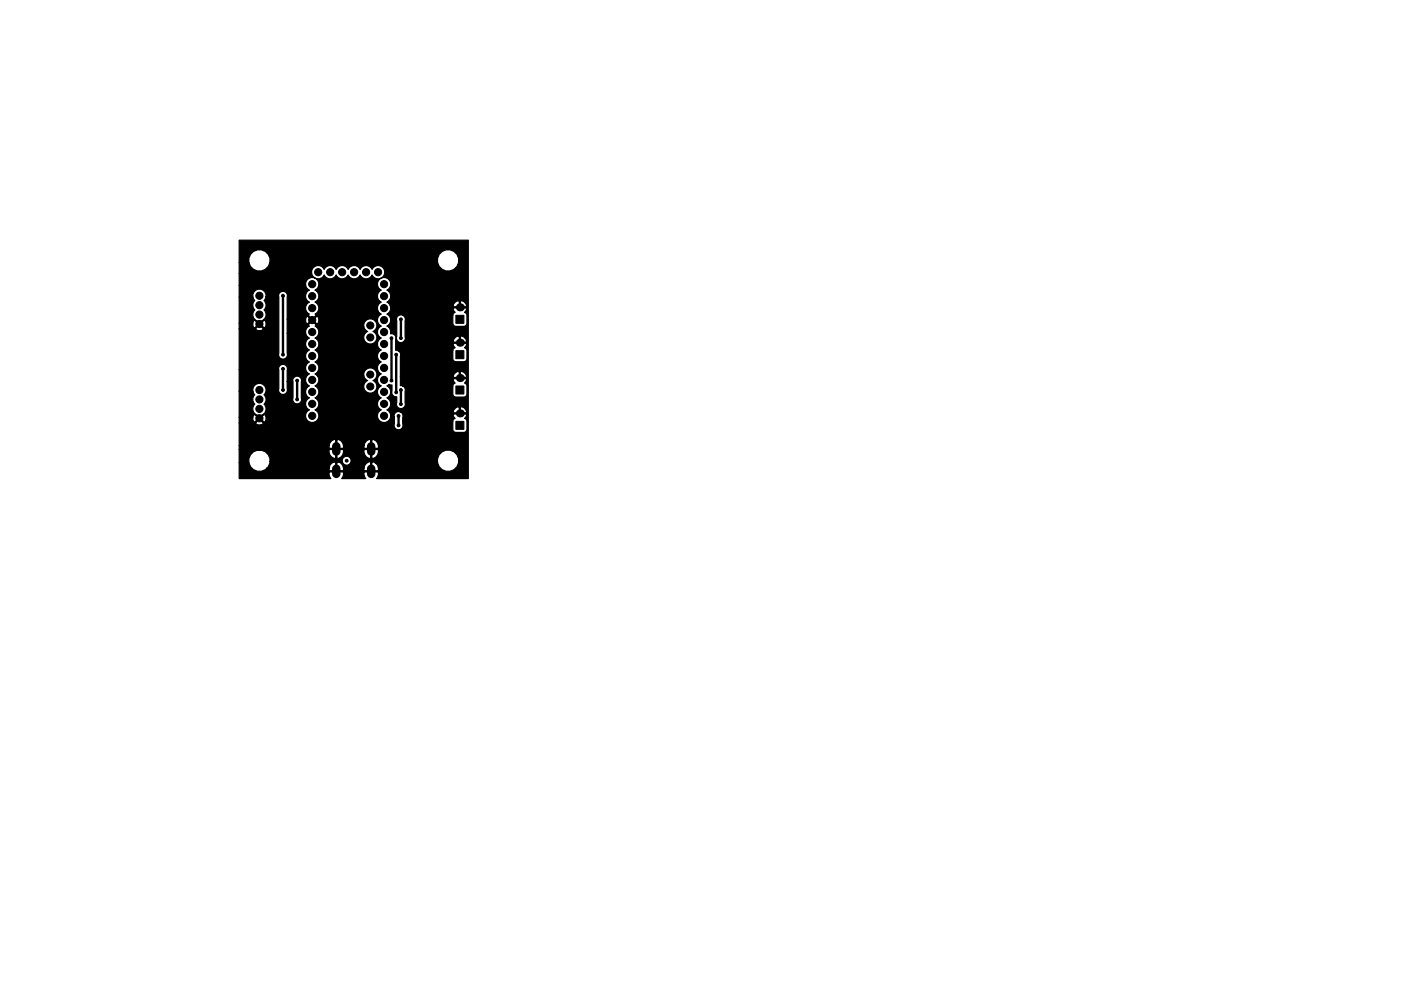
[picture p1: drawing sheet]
<svg xmlns="http://www.w3.org/2000/svg" width="297mm" height="210mm" viewBox="0 0 297 210" stroke-linecap="round" stroke-linejoin="round" font-family="sans-serif">
<g fill="#000" stroke="#000" stroke-width=".21">
<path d="M96.7 66.9h1.7v1.7h-1.7zM96.7 74.4h1.7v1.7h-1.7zM96.7 81.9h1.7v1.7h-1.7zM96.7 89.4h1.7v1.7h-1.7z"/>
<circle cx="67.5" cy="57.7" r=".76"/>
<circle cx="70" cy="57.7" r=".76"/>
<circle cx="72.5" cy="57.7" r=".76"/>
<circle cx="75.1" cy="57.7" r=".76"/>
<circle cx="77.6" cy="57.7" r=".76"/>
<circle cx="80.2" cy="57.7" r=".76"/>
<circle cx="55" cy="64.7" r=".76"/>
<circle cx="55" cy="68.7" r=".76"/>
<circle cx="55" cy="66.7" r=".76"/>
<circle cx="55" cy="62.7" r=".76"/>
<circle cx="60" cy="78.2" r=".3"/>
<circle cx="60" cy="62.7" r=".3"/>
<circle cx="60" cy="75.2" r=".3"/>
<circle cx="66.2" cy="70.4" r=".76"/>
<circle cx="66.2" cy="75.5" r=".76"/>
<circle cx="66.2" cy="73" r=".76"/>
<circle cx="66.2" cy="65.4" r=".76"/>
<circle cx="66.2" cy="60.3" r=".76"/>
<circle cx="66.2" cy="62.8" r=".76"/>
<circle cx="66.2" cy="78.1" r=".76"/>
<circle cx="66.2" cy="67.9" r=".76"/>
<circle cx="78.5" cy="69.1" r=".75"/>
<circle cx="78.5" cy="71.6" r=".75"/>
<circle cx="78.5" cy="79.5" r=".75"/>
<circle cx="81.4" cy="78.1" r=".76"/>
<circle cx="81.4" cy="67.9" r=".76"/>
<circle cx="81.4" cy="75.5" r=".76"/>
<circle cx="81.4" cy="73" r=".76"/>
<circle cx="81.4" cy="60.3" r=".76"/>
<circle cx="81.4" cy="65.4" r=".76"/>
<circle cx="81.4" cy="70.4" r=".76"/>
<circle cx="81.4" cy="62.8" r=".76"/>
<circle cx="83" cy="71.7" r=".3"/>
<circle cx="84" cy="75.2" r=".3"/>
<circle cx="85" cy="67.7" r=".3"/>
<circle cx="85" cy="71.7" r=".3"/>
<circle cx="55" cy="86.7" r=".76"/>
<circle cx="55" cy="82.7" r=".76"/>
<circle cx="55" cy="88.7" r=".76"/>
<circle cx="55" cy="84.7" r=".76"/>
<circle cx="60" cy="82.7" r=".3"/>
<circle cx="63" cy="84.7" r=".3"/>
<circle cx="63" cy="80.7" r=".3"/>
<circle cx="66.2" cy="83.1" r=".76"/>
<circle cx="66.2" cy="88.2" r=".76"/>
<circle cx="66.2" cy="80.6" r=".76"/>
<circle cx="66.2" cy="85.7" r=".76"/>
<circle cx="73.5" cy="97.7" r=".3"/>
<circle cx="76.5" cy="97.7" r=".3"/>
<circle cx="78.5" cy="82" r=".75"/>
<circle cx="81.4" cy="85.7" r=".76"/>
<circle cx="81.4" cy="80.6" r=".76"/>
<circle cx="81.4" cy="83.1" r=".76"/>
<circle cx="81.4" cy="88.2" r=".76"/>
<circle cx="83" cy="80.7" r=".3"/>
<circle cx="84" cy="83.2" r=".3"/>
<circle cx="84.5" cy="90.2" r=".3"/>
<circle cx="84.5" cy="88.2" r=".3"/>
<circle cx="85" cy="82.7" r=".3"/>
<circle cx="85" cy="85.7" r=".3"/>
</g>
<g fill="#000">
<circle cx="97.5" cy="65.2" r=".85"/>
<circle cx="97.5" cy="72.7" r=".85"/>
<circle cx="97.5" cy="80.2" r=".85"/>
<circle cx="97.5" cy="87.7" r=".85"/>
</g>
<path d="M71.3 94.7v1.1M71.3 99.4v1.1M78.7 94.7v1.1M78.7 99.4v1.1" fill="none" stroke="#000" stroke-width="1.8"/>
<path d="M60 62.7v12.5M60 78.2v4.5M83 71.7v9M84 75.2v8M85 67.7v4M63 80.7v4M84.5 88.2v2M85 82.7v3" fill="none" stroke="#000" stroke-width=".5"/>
<path d="M50.7 51h48.6v50.5h-19.5l.4-.8v-.6h-3v.6l.4 .8h-5.2l.4-.8v-.6h-3v.6l.4 .8h-19.5v-3.3h2.1l.3 .8a2.22 2.22 0 0 0 3.5 .3h13.2v.6h1.4v-1.8h.2v1.8h1.4v-.6h4.4v.6h1.4v-1.8h.2v1.8h1.4l-.1-1.2-.6-.5h13.3a2.28 2.28 0 0 0 3.5 1.4 2.28 2.28 0 0 0 0-3.7 2.28 2.28 0 0 0-3.5 1.4v.9h-13.3a.77 .77 0 0 0-.9-.1l-.3-.1-.6 .3-.4 .4-.1 .6h-4.4a1.19 1.19 0 0 0-1.6-1.2l-.3-.1-.6 .3-.4 .4-.1 .6h-13.2l.3-.3 .3-1.1h15.4a.95 .95 0 0 0 1.4 .6 .95 .95 0 0 0 0-1.5 .95 .95 0 0 0-1.4 .6v.3h-15.4a2.26 2.26 0 0 0-2.3-2.4 2.26 2.26 0 0 0-2.1 2.7h-2.1v-2.8h19.1v.5a1.52 1.52 0 0 0 1.1 1.4l.3-.1v-1.8h.2v1.8l.4 .1a1.64 1.64 0 0 0 1-1.9h4.4v.5a1.52 1.52 0 0 0 1.1 1.4l.3-.1v-1.8h.2v1.8l.4 .1a1.64 1.64 0 0 0 1-1.9h-29.5v-.8h19.1v.5h1.4v-1.8h.2v1.8h1.4v-.5h4.4v.5h1.4v-1.8h.2v1.8h1.4a1.63 1.63 0 0 0-1.1-1.9l-.3 .1-.6-.1-.5 .3-.4 .5-.1 .6h-4.4a1.19 1.19 0 0 0-1.6-1.3l-.3-.1-.6 .3-.4 .5-.1 .6h-19.1v-4.9h3.5a.93 .93 0 0 0 1.6 0l-.8-.8-.8 .8h-3.5v-1.2h2.9l.2 1h.2l.8-.8h.4l.8 .8h.2a1.01 1.01 0 0 0-.2-1.6l-.8 .8h-.4l-.8-.8-.2 .1-.2 .5h-2.9v-5.5h2.9l.4 .7a1.33 1.33 0 0 0 0 2 1.37 1.37 0 0 0 .5 2.3l.5 .6 .5-.6a1.37 1.37 0 0 0 .5-2.3 1.34 1.34 0 0 0 0-2 1.42 1.42 0 0 0-.6-2.3 1.42 1.42 0 0 0-1.8 1.6h-2.9v-4.6h8.4v4.2a.95 .95 0 0 0 1 1.1 .95 .95 0 0 0 .8-1.3v-1.5h1.2v3.5a.94 .94 0 0 0 .9 1.3 .94 .94 0 0 0 .9-1.3v-3.5a.95 .95 0 0 0-.9-1.1 .95 .95 0 0 0-.9 1.1h-1.2v-2.3a.95 .95 0 0 0-.8-1.3 .95 .95 0 0 0-1 1.1h-8.4v-8.7h3.5l.1 .3a1.01 1.01 0 0 0 1.5-.3l-.8-.8-.8 .8h-3.5v-1.2h2.9l.2 1h.2l.8-.8h.4l.8 .8h.2a1.01 1.01 0 0 0-.2-1.6l-.8 .8h-.4l-.8-.8-.2 .1-.2 .5h-2.9v-5.5h2.9l.4 .7a1.33 1.33 0 0 0 0 2 1.37 1.37 0 0 0 .5 2.3l.5 .6 .5-.6a1.37 1.37 0 0 0 .5-2.3 1.34 1.34 0 0 0 0-2l.4-.8h2.7v.2v11.8a.94 .94 0 0 0 .9 1.3 .94 .94 0 0 0 .9-1.3v-4.2h3.9l.2 .5 .6 .5-.2 .1a1.4 1.4 0 0 0 .2 2.5 1.38 1.38 0 0 0-.8 1.2 1.38 1.38 0 0 0 .8 1.3 1.38 1.38 0 0 0-.8 1.3 1.38 1.38 0 0 0 .8 1.2 1.38 1.38 0 0 0-.8 1.3 1.38 1.38 0 0 0 .8 1.3 1.38 1.38 0 0 0-.8 1.2 1.38 1.38 0 0 0 .8 1.3 1.38 1.38 0 0 0-.8 1.3 1.38 1.38 0 0 0 .8 1.3 1.41 1.41 0 0 0-.5 2.1 1.41 1.41 0 0 0 2.2 0 1.41 1.41 0 0 0-.5-2.1 1.38 1.38 0 0 0 .8-1.3 1.38 1.38 0 0 0-.8-1.3 1.38 1.38 0 0 0 .8-1.3 1.38 1.38 0 0 0-.8-1.2 1.37 1.37 0 0 0 .5-2.2h9.8l.2 .5 .7 .5a1.4 1.4 0 0 0-.6 2.2 1.4 1.4 0 0 0 2.2 0 1.4 1.4 0 0 0-.5-2.2 1.4 1.4 0 0 0 .7-1.7 1.4 1.4 0 0 0-1.7-.9 1.4 1.4 0 0 0-1 1.6h-9.8l-.5-.4h.2a1.4 1.4 0 0 0-.2-2.5 1.38 1.38 0 0 0 .8-1.3 1.38 1.38 0 0 0-.8-1.2 1.38 1.38 0 0 0 .8-1.3 1.38 1.38 0 0 0-.8-1.3 1.38 1.38 0 0 0 .2-2.4h10.1l.2 .5 .7 .5a1.4 1.4 0 0 0-.6 2.2 1.4 1.4 0 0 0 2.2 0 1.4 1.4 0 0 0-.5-2.2 1.4 1.4 0 0 0 .7-1.7 1.4 1.4 0 0 0-1.7-.9 1.4 1.4 0 0 0-1 1.6h-10.1l-.2-.1 .2-.3-.8-.8-.8 .8 .2 .3-.6 .5-.2 .5v.5h-3.9v-3h3.9l.2 .9 .2 .1 .8-.8h.4l.8 .8a.93 .93 0 0 0 0-1.6l-.8 .8h-.4l-.8-.8-.2 .1-.2 .5h-3.9v-4.8a.95 .95 0 0 0-.9-1.1 .95 .95 0 0 0-.9 1.1h-2.7v-.4a1.42 1.42 0 0 0-1.7-1.1 1.42 1.42 0 0 0-1.1 1.6h-2.9v-2.4h14.1l.2 .5 .6 .5a1.38 1.38 0 0 0-.8 1.2 1.38 1.38 0 0 0 .8 1.3 1.38 1.38 0 0 0-.8 1.3 1.38 1.38 0 0 0 .8 1.2l-.2 .3 .8 .8 .8-.8-.2-.3a1.38 1.38 0 0 0 .8-1.2 1.38 1.38 0 0 0-.8-1.3 1.38 1.38 0 0 0 .8-1.3 1.38 1.38 0 0 0-.8-1.2 1.32 1.32 0 0 0 .8-1h12.4l.2 .5 .6 .5a1.38 1.38 0 0 0-.8 1.2 1.38 1.38 0 0 0 .8 1.3 1.38 1.38 0 0 0-.8 1.3 1.38 1.38 0 0 0 .8 1.2 1.38 1.38 0 0 0-.8 1.3 1.38 1.38 0 0 0 .8 1.3 1.38 1.38 0 0 0-.8 1.2 1.38 1.38 0 0 0 .8 1.3 1.38 1.38 0 0 0-.8 1.3 1.38 1.38 0 0 0 .8 1.3 1.38 1.38 0 0 0-.8 1.2 1.38 1.38 0 0 0 .8 1.3 1.38 1.38 0 0 0-.8 1.3 1.38 1.38 0 0 0 .8 1.2 1.38 1.38 0 0 0-.8 1.3 1.38 1.38 0 0 0 .8 1.3 1.38 1.38 0 0 0-.8 1.2 1.38 1.38 0 0 0 .8 1.3 1.38 1.38 0 0 0-.8 1.3 1.38 1.38 0 0 0 .8 1.3 1.41 1.41 0 0 0-.2 2.4 1.41 1.41 0 0 0 2.2-1h.8v1.7a.95 .95 0 0 0 1 1.1 .95 .95 0 0 0 .8-1.3v-.5h10.6v1.7l.2 .4 .5 .2h1.7a.65 .65 0 0 0 .6-.6v-1.9l-.5-.4 .4-.7-.1-.3h-2.6l-.1 .3 .4 .7-.3 .1-.2 .5h-10.6v-.8a.9 .9 0 0 0-.6-1.2h11.3l.1 .2h1.2v-1.2h.2v1.2h1.2l.1-.2a1.22 1.22 0 0 0-1.5-1 1.12 1.12 0 0 0-1.3 1l-11.4-.1a.95 .95 0 0 0-1.1 1.1h-.8l-.2-1-.6-.4 .2-.1a1.4 1.4 0 0 0-.2-2.5 1.38 1.38 0 0 0 .9-1.3 1.38 1.38 0 0 0-.9-1.2l.5-.4 .6 .2v1.4a.94 .94 0 0 0 1 1.1v1.4a.95 .95 0 0 0 1 1.1 .95 .95 0 0 0 .8-1.3v-2.5a.91 .91 0 0 0-.5-1h10.6v1.7a.65 .65 0 0 0 .7 .6h1.7l.5-.3 .1-2-.2-.5-.3-.1 .4-.7-.1-.3h-2.6l-.1 .3 .4 .7-.3 .1-.2 .5h-10.6l-.5-.1v-1.9h11.2l.1 .2h1.2v-1.2h.2v1.2h1.2a1.08 1.08 0 0 0-1.4-1.2 1.12 1.12 0 0 0-1.3 1h-11.2v-4.3a.89 .89 0 0 0-.5-1.2h11.6v1.7a.65 .65 0 0 0 .7 .6h1.7l.5-.3 .1-2-.2-.5-.3-.1 .4-.7-.1-.3h-2.6l-.1 .3 .4 .7-.3 .1-.2 .5h-11.6l-.5-.1v-2.4a.95 .95 0 0 0-1.1-1.1 1.34 1.34 0 0 0-.8-1.6 1.27 1.27 0 0 0 .8-1.3h1.3v.2v3.5a.94 .94 0 0 0 .5 1 .94 .94 0 0 0 1.1-.2h10.4l.1 .2h1.2v-1.2h.2v1.2h1.2l.1-.2a1.22 1.22 0 0 0-1.5-1 1.12 1.12 0 0 0-1.3 1h-10.4l.2-.5v-3.8a.89 .89 0 0 0-.5-1.2h10.6v1.7a.65 .65 0 0 0 .7 .6h1.7l.5-.3 .1-2-.2-.5-.3-.1 .4-.7-.1-.3h-2.6l-.1 .3 .4 .7-.3 .1-.2 .5h-10.6a.94 .94 0 0 0-1 .1 .94 .94 0 0 0-.3 .9h-1.3l-.2-.8-.6-.5h.2a1.36 1.36 0 0 0 .5-1.7h13.4l.1 .2h1.2v-1.2h.2v1.2h1.2l.1-.2a1.22 1.22 0 0 0-1.5-1 1.12 1.12 0 0 0-1.3 1h-13.4l-.7-.8a1.38 1.38 0 0 0 .9-1.3 1.38 1.38 0 0 0-.9-1.2 1.42 1.42 0 0 0 .7-1.8 1.42 1.42 0 0 0-1.7-.9 1.42 1.42 0 0 0-1 1.7h-12.4v-.6a1.42 1.42 0 0 0-1.7-1.1 1.42 1.42 0 0 0-1.1 1.7h-14.1v-2.6h15.4l.2 .5a1.4 1.4 0 0 0 2.4-.2 1.38 1.38 0 0 0 1.3 .9 1.38 1.38 0 0 0 1.3-.9 1.38 1.38 0 0 0 1.2 .9 1.38 1.38 0 0 0 1.3-.9 1.38 1.38 0 0 0 1.3 .9 1.38 1.38 0 0 0 1.2-.9 1.38 1.38 0 0 0 1.3 .9 1.38 1.38 0 0 0 1.3-.9 1.41 1.41 0 0 0 2.1 .6 1.41 1.41 0 0 0 0-2.3 1.41 1.41 0 0 0-2.1 .6 1.38 1.38 0 0 0-1.3-.9 1.38 1.38 0 0 0-1.2 .9 1.38 1.38 0 0 0-1.3-.9 1.38 1.38 0 0 0-1.3 .9 1.38 1.38 0 0 0-1.3-.9 1.38 1.38 0 0 0-1.2 .9 1.38 1.38 0 0 0-1.3-.9 1.38 1.38 0 0 0-1.3 .9 1.41 1.41 0 0 0-1.7-.8 1.41 1.41 0 0 0-.9 1.6h-15.4v-2.3h2.1l.3 .8a2.28 2.28 0 0 0 2.3 1 2.28 2.28 0 0 0 1.8-1.8h35.6l.3 .8a2.28 2.28 0 0 0 3.8 0 2.28 2.28 0 0 0-1.5-3.5 2.28 2.28 0 0 0-2.6 2.7h-35.6v-.9a2.28 2.28 0 0 0-2.6-1.8 2.28 2.28 0 0 0-1.8 2.7h-2.1z" fill="#000" stroke="#000" stroke-width=".25"/>
</svg>
